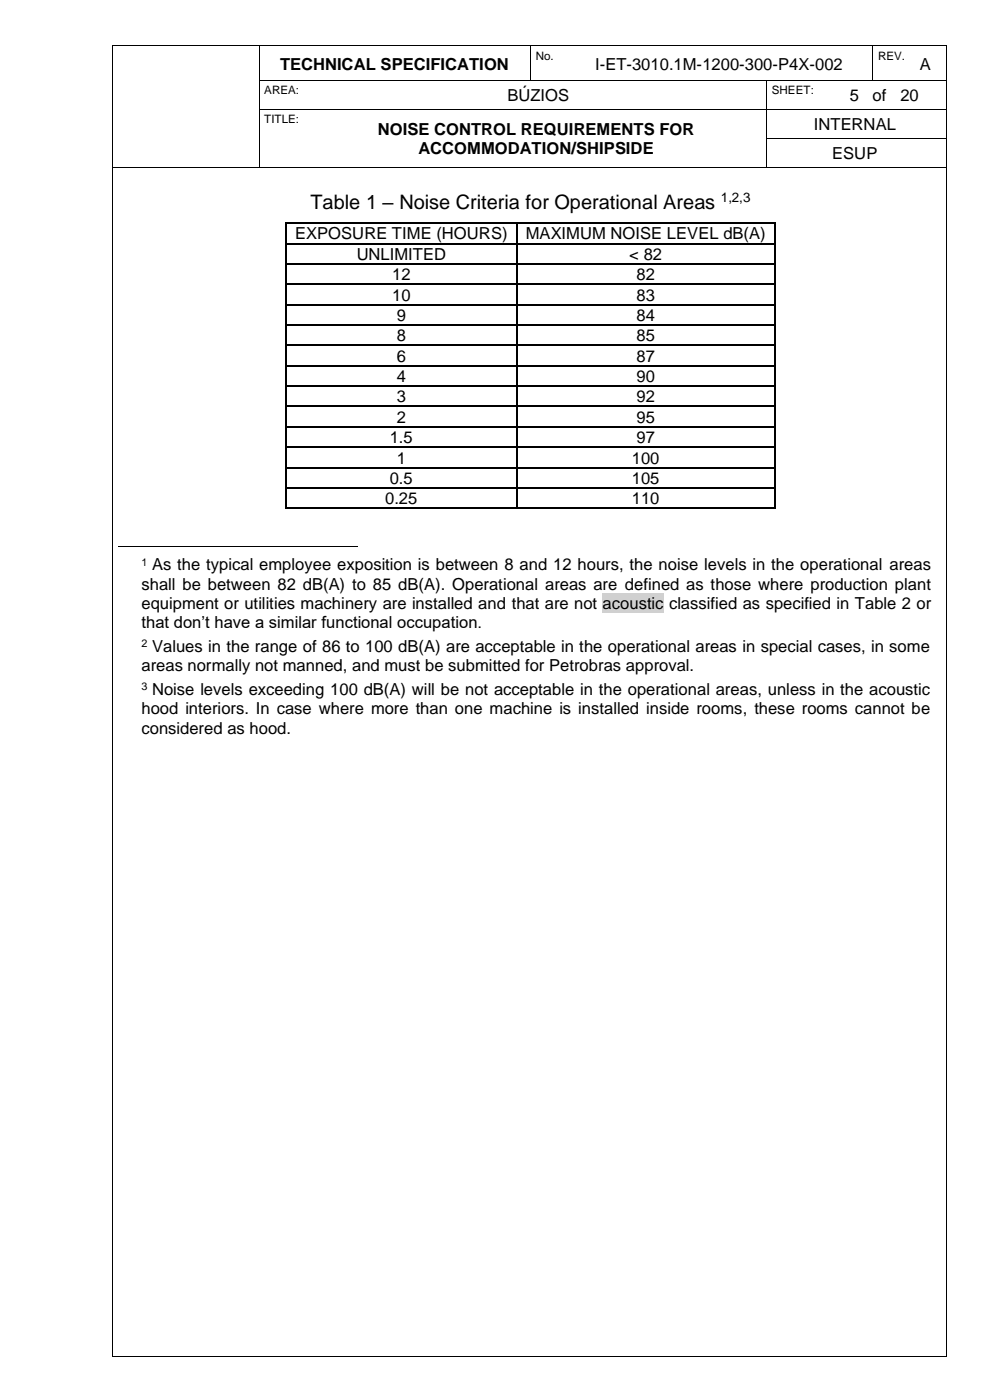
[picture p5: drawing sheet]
<svg xmlns="http://www.w3.org/2000/svg" width="210mm" height="297mm" viewBox="0 0 210 297" stroke-linecap="round" stroke-linejoin="round" font-family="sans-serif">
<defs><g id="words">
<text font-size="4.2" x="65.8" y="44.2">Table 1 – Noise Criteria for Operational Areas</text>
<g font-size="3.5">
<text x="59.4" y="14.8">TECHNICAL SPECIFICATION</text>
<text x="126.3" y="14.8">I-ET-3010.1M-1200-300-P4X-002</text>
<text x="195.1" y="14.8">A</text>
<text x="107.7" y="21.5">BÚZIOS</text>
<text x="180.2" y="21.5">5</text>
<text x="185.1" y="21.5">of</text>
<text x="191" y="21.5">20</text>
<text x="80.2" y="28.7">NOISE CONTROL REQUIREMENTS FOR</text>
<text x="172.7" y="27.6">INTERNAL</text>
<text x="88.7" y="32.7">ACCOMMODATION/SHIPSIDE</text>
<text x="176.6" y="33.8">ESUP</text>
<text x="62.6" y="50.8">EXPOSURE TIME (HOURS)</text>
<text x="111.5" y="50.8">MAXIMUM NOISE LEVEL dB(A)</text>
<text x="75.7" y="55.1">UNLIMITED</text>
<text x="83.2" y="59.4">12</text>
<text x="133.5" y="55.1">&lt; 82</text>
<text x="135" y="59.4">82</text>
<text x="83.2" y="63.8">10</text>
<text x="135" y="63.8">83</text>
<text x="84.2" y="68.1">9</text>
<text x="135" y="68.1">84</text>
<text x="84.2" y="72.4">8</text>
<text x="84.2" y="76.7">6</text>
<text x="135" y="72.4">85</text>
<text x="135" y="76.7">87</text>
<text x="84.2" y="81">4</text>
<text x="135" y="81">90</text>
<text x="84.2" y="85.4">3</text>
<text x="84.2" y="89.7">2</text>
<text x="135" y="85.4">92</text>
<text x="135" y="89.7">95</text>
<text x="82.7" y="94">1.5</text>
<text x="135" y="94">97</text>
<text x="84.2" y="98.4">1</text>
<text x="134.1" y="98.4">100</text>
<text x="81.7" y="107">0.25</text>
<text x="82.7" y="102.7">0.5</text>
<text x="134.1" y="102.7">105</text>
<text x="134.1" y="107">110</text>
<text x="30" y="125.1">shall be between 82 dB(A) to 85 dB(A). Operational areas are defined as those where production plant</text>
<text x="32.3" y="121">As the typical employee exposition is between 8 and 12 hours, the noise levels in the operational areas</text>
<text x="30" y="129.2">equipment or utilities machinery are installed and that are not</text>
<text x="127.8" y="129.2">acoustic</text>
<text x="141.9" y="129.2">classified as specified in Table 2 or</text>
<text x="30" y="133.2">that don’t have a similar functional occupation.</text>
<text x="30" y="142.4">areas normally not manned, and must be submitted for Petrobras approval.</text>
<text x="32.3" y="138.3">Values in the range of 86 to 100 dB(A) are acceptable in the operational areas in special cases, in some</text>
<text x="32.3" y="147.5">Noise levels exceeding 100 dB(A) will be not acceptable in the operational areas, unless in the acoustic</text>
<text x="30" y="151.6">hood interiors. In case where more than one machine is installed inside rooms, these rooms cannot be</text>
<text x="30" y="155.6">considered as hood.</text>
</g>
<text font-size="2.8" x="152.9" y="42.8">1,2,3</text>
<g font-size="2.5">
<text x="113.6" y="12.7">No.</text>
<text x="186.3" y="12.7">REV.</text>
<text x="56.1" y="19.9">AREA:</text>
<text x="163.7" y="19.9">SHEET:</text>
<text x="56.1" y="26">TITLE:</text>
</g>
<g font-size="2.3">
<text x="30" y="120">1</text>
<text x="30" y="137.3">2</text>
<text x="30" y="146.4">3</text>
</g>
</g></defs>
<g fill="none" stroke="#000" stroke-width=".21">
<path d="M55 9.7v7.3M55 17.2v6M55.1 17.1h9.9M65.2 17.1h47.3M112.5 9.7v7.3M112.6 17.1h7.5M120.3 17.1h42.2M162.6 17.2v6M162.7 17.1h12.5M175.3 17.1h9.8M185.2 9.7v7.3M185.2 17.1h7.5"/>
<path d="M192.9 17.1h7.9M24 35.6h30.9M55 23.4v5.9M55 29.5v6M55.1 23.3h9.9M55.1 35.6h9.9M65.2 23.3h97.3M65.2 35.6h97.3M162.6 23.4v5.9M162.6 29.5v6M162.7 23.3h12.5M162.7 29.4h38.1"/>
<path d="M162.7 35.6h38.1M175.3 23.3h25.5M25 115.9h50.8"/>
</g>
<g fill="#000">
<path d="M54.9 17h.2v.2h-.2z" fill-rule="evenodd"/>
<path d="M65 17h.2v.2h-.2z" fill-rule="evenodd"/>
<path d="M112.5 17h.1v.2h-.1z" fill-rule="evenodd"/>
<path d="M120.1 17h.2v.2h-.2z" fill-rule="evenodd"/>
<path d="M162.6 17h.1v.2h-.1z" fill-rule="evenodd"/>
<path d="M175.2 17h.1v.2h-.1z" fill-rule="evenodd"/>
<path d="M185.1 17h.1v.2h-.1z" fill-rule="evenodd"/>
<path d="M192.7 17h.2v.2h-.2z" fill-rule="evenodd"/>
<path d="M54.9 23.2h.2v.2h-.2z" fill-rule="evenodd"/>
<path d="M54.9 29.3h.2v.2h-.2z" fill-rule="evenodd"/>
<path d="M54.9 35.5h.2v.2h-.2z" fill-rule="evenodd"/>
<path d="M65 23.2h.2v.2h-.2z" fill-rule="evenodd"/>
<path d="M65 35.5h.2v.2h-.2z" fill-rule="evenodd"/>
<path d="M162.6 23.2h.1v.2h-.1z" fill-rule="evenodd"/>
<path d="M162.6 29.3h.1v.2h-.1z" fill-rule="evenodd"/>
<path d="M162.6 35.5h.1v.2h-.1z" fill-rule="evenodd"/>
<path d="M175.2 23.2h.1v.2h-.1z" fill-rule="evenodd"/>
<path d="M60.5 47.3h.3v.2h-.3z" fill-rule="evenodd"/>
<path d="M60.5 47.3h.3v.2h-.3z" fill-rule="evenodd"/>
<path d="M60.5 51.6h.3v.2h-.3z" fill-rule="evenodd"/>
<path d="M60.5 55.9h.3v.2h-.3z" fill-rule="evenodd"/>
<path d="M109.4 47.3h.3v.2h-.3z" fill-rule="evenodd"/>
<path d="M109.4 51.6h.3v.2h-.3z" fill-rule="evenodd"/>
<path d="M109.4 55.9h.3v.2h-.3z" fill-rule="evenodd"/>
<path d="M164.3 47.3h.2v.2h-.2z" fill-rule="evenodd"/>
<path d="M164.3 47.3h.2v.2h-.2z" fill-rule="evenodd"/>
<path d="M164.3 51.6h.2v.2h-.2z" fill-rule="evenodd"/>
<path d="M164.3 55.9h.2v.2h-.2z" fill-rule="evenodd"/>
<path d="M60.5 60.2h.3v.3h-.3z" fill-rule="evenodd"/>
<path d="M60.5 64.5h.3v.3h-.3z" fill-rule="evenodd"/>
<path d="M60.5 68.8h.3v.3h-.3z" fill-rule="evenodd"/>
<path d="M60.5 73.2h.3v.2h-.3z" fill-rule="evenodd"/>
<path d="M60.5 77.5h.3v.2h-.3z" fill-rule="evenodd"/>
<path d="M109.4 60.2h.3v.3h-.3z" fill-rule="evenodd"/>
<path d="M109.4 64.5h.3v.3h-.3z" fill-rule="evenodd"/>
<path d="M109.4 68.8h.3v.3h-.3z" fill-rule="evenodd"/>
<path d="M109.4 73.2h.3v.2h-.3z" fill-rule="evenodd"/>
<path d="M109.4 77.5h.3v.2h-.3z" fill-rule="evenodd"/>
<path d="M164.3 60.2h.2v.3h-.2z" fill-rule="evenodd"/>
<path d="M164.3 64.5h.2v.3h-.2z" fill-rule="evenodd"/>
<path d="M164.3 68.8h.2v.3h-.2z" fill-rule="evenodd"/>
<path d="M164.3 73.2h.2v.2h-.2z" fill-rule="evenodd"/>
<path d="M164.3 77.5h.2v.2h-.2z" fill-rule="evenodd"/>
<path d="M60.5 81.8h.3v.2h-.3z" fill-rule="evenodd"/>
<path d="M60.5 86.1h.3v.3h-.3z" fill-rule="evenodd"/>
<path d="M60.5 90.5h.3v.2h-.3z" fill-rule="evenodd"/>
<path d="M60.5 94.8h.3v.3h-.3z" fill-rule="evenodd"/>
<path d="M60.5 99.1h.3v.3h-.3z" fill-rule="evenodd"/>
<path d="M109.4 81.8h.3v.2h-.3z" fill-rule="evenodd"/>
<path d="M109.4 86.1h.3v.3h-.3z" fill-rule="evenodd"/>
<path d="M109.4 90.5h.3v.2h-.3z" fill-rule="evenodd"/>
<path d="M109.4 94.8h.3v.3h-.3z" fill-rule="evenodd"/>
<path d="M109.4 99.1h.3v.3h-.3z" fill-rule="evenodd"/>
<path d="M164.3 81.8h.2v.2h-.2z" fill-rule="evenodd"/>
<path d="M164.3 86.1h.2v.3h-.2z" fill-rule="evenodd"/>
<path d="M164.3 90.5h.2v.2h-.2z" fill-rule="evenodd"/>
<path d="M164.3 94.8h.2v.3h-.2z" fill-rule="evenodd"/>
<path d="M164.3 99.1h.2v.3h-.2z" fill-rule="evenodd"/>
<path d="M60.5 103.4h.3v.3h-.3z" fill-rule="evenodd"/>
<path d="M60.5 107.8h.3v.2h-.3z" fill-rule="evenodd"/>
<path d="M60.5 107.8h.3v.2h-.3z" fill-rule="evenodd"/>
<path d="M109.4 103.4h.3v.3h-.3z" fill-rule="evenodd"/>
<path d="M109.4 107.8h.3v.2h-.3z" fill-rule="evenodd"/>
<path d="M164.3 103.4h.2v.3h-.2z" fill-rule="evenodd"/>
<path d="M164.3 107.8h.2v.2h-.2z" fill-rule="evenodd"/>
<path d="M164.3 107.8h.2v.2h-.2z" fill-rule="evenodd"/>
</g>
<g fill="none" stroke="#000" stroke-width=".25">
<path d="M60.7 47.5v4.1M60.7 51.8v4.1M60.7 56.1v4.1M60.8 47.4h48.6M60.8 51.7h48.6M60.8 56h48.6M109.7 47.4h54.6M109.7 51.7h54.6M109.7 56h54.6M164.4 47.5v4.1M164.4 51.8v4.1M164.4 56.1v4.1"/>
<path d="M60.7 60.5v4M60.7 64.8v4M60.7 69.1v4.1M60.7 73.4v4.1M60.7 77.7v4.1M60.8 60.3h48.6M60.8 64.7h48.6M60.8 69h48.6M60.8 73.3h48.6M60.8 77.6h48.6M109.7 60.3h54.6M109.7 64.7h54.6"/>
<path d="M109.7 69h54.6M109.7 73.3h54.6M109.7 77.6h54.6M164.4 60.5v4M164.4 64.8v4M164.4 69.1v4.1M164.4 73.4v4.1M164.4 77.7v4.1M60.7 82v4.1M60.7 86.4v4.1M60.7 90.7v4.1M60.7 95.1v4"/>
<path d="M60.7 99.4v4M60.8 81.9h48.6M60.8 86.2h48.6M60.8 90.6h48.6M60.8 94.9h48.6M60.8 99.2h48.6M109.7 81.9h54.6M109.7 86.2h54.6M109.7 90.6h54.6M109.7 94.9h54.6M109.7 99.2h54.6M164.4 82v4.1"/>
<path d="M164.4 86.4v4.1M164.4 90.7v4.1M164.4 95.1v4M164.4 99.4v4M60.7 103.7v4.1M60.8 103.6h48.6M60.8 107.9h48.6M109.7 103.6h54.6M109.7 107.9h54.6M164.4 103.7v4.1"/>
</g>
<g fill="none" stroke="#000" stroke-width=".26">
<path d="M109.6 47.5v4.1M109.6 51.8v4.1M109.6 56.1v4.1M109.6 60.5v4M109.6 64.8v4M109.6 69.1v4.1M109.6 73.4v4.1M109.6 77.7v4.1M109.6 82v4.1M109.6 86.4v4.1M109.6 90.7v4.1M109.6 95.1v4"/>
<path d="M109.6 99.4v4M109.6 103.7v4.1"/>
</g>
<path d="M127.8 125.9h13v4h-13z" fill-rule="evenodd" fill="#d3d3d3"/>
<g fill="#000">
<path d="M23.8 9.5h.2v.2h-.2z" fill-rule="evenodd"/>
<path d="M23.8 9.5h.2v.2h-.2z" fill-rule="evenodd"/>
<path d="M200.8 9.5h.2v.2h-.2z" fill-rule="evenodd"/>
<path d="M200.8 9.5h.2v.2h-.2z" fill-rule="evenodd"/>
<path d="M23.8 287.8h.2v.2h-.2z" fill-rule="evenodd"/>
<path d="M23.8 287.8h.2v.2h-.2z" fill-rule="evenodd"/>
<path d="M200.8 287.8h.2v.2h-.2z" fill-rule="evenodd"/>
<path d="M200.8 287.8h.2v.2h-.2z" fill-rule="evenodd"/>
</g>
<path d="M23.9 9.7v278.1M24 9.6h176.8M200.9 9.7v278.1M24 287.9h176.8" fill="none" stroke="#000" stroke-width=".21"/>
<use href="#words"/>
</svg>
